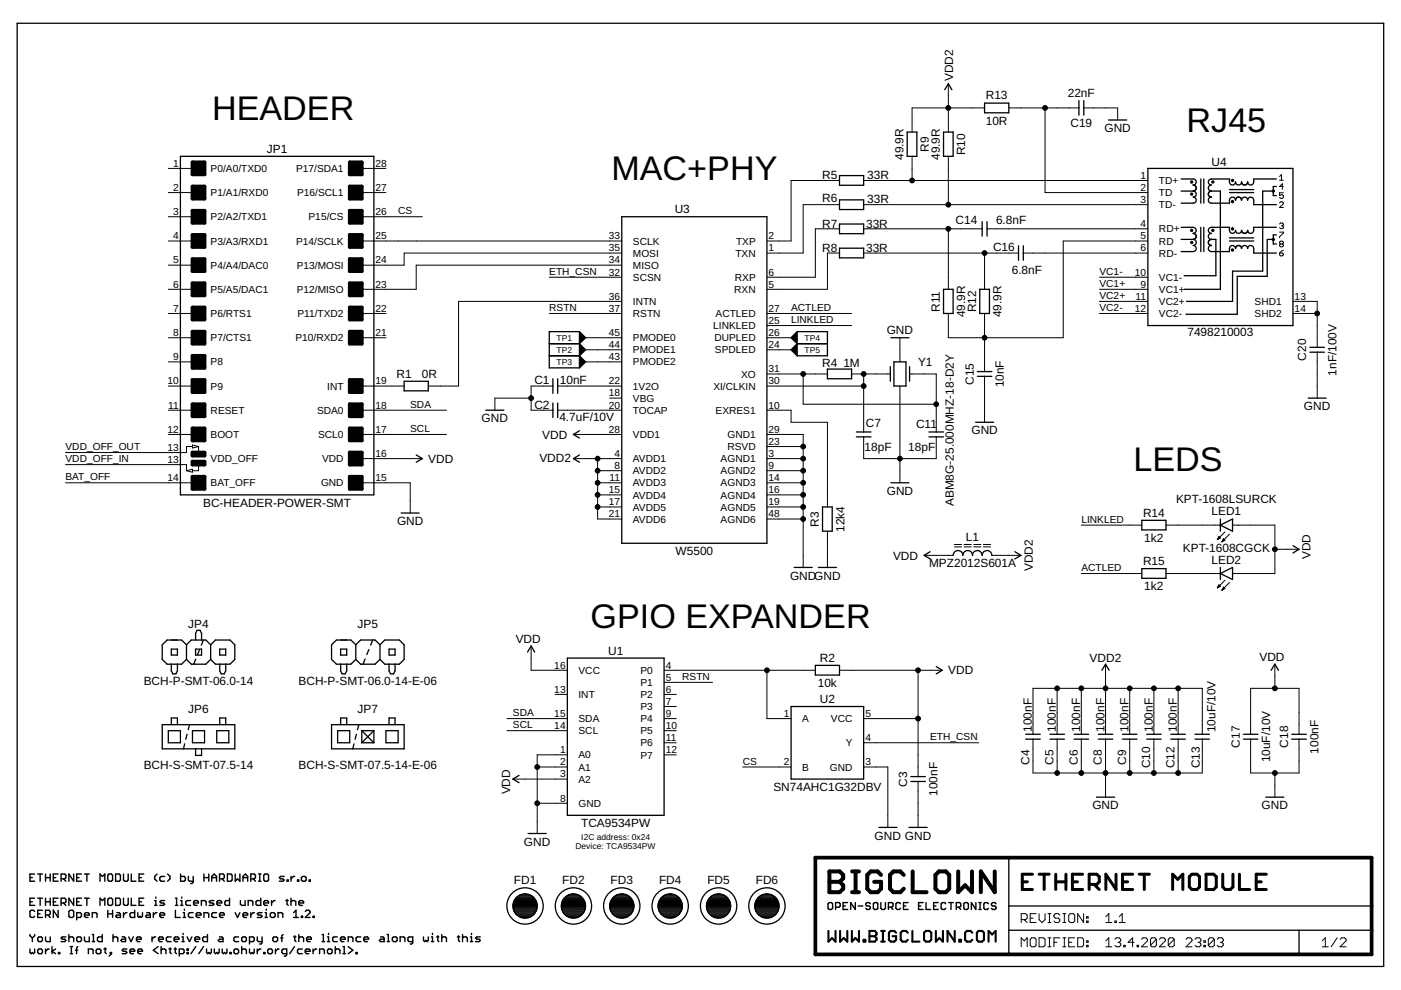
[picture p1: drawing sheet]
<svg xmlns="http://www.w3.org/2000/svg" width="297mm" height="210mm" viewBox="0 0 297 210" stroke-linecap="round" stroke-linejoin="round" font-family="sans-serif">
<defs><g id="words">
<g font-size="7.2">
<text x="45" y="25.4">HEADER</text>
<text x="251.6" y="28">RJ45</text>
<text x="129.6" y="38.3">MAC+PHY</text>
<text x="240.3" y="99.8">LEDS</text>
<text x="125.2" y="133.1">GPIO EXPANDER</text>
</g>
<g font-size="2.5">
<text x="202.1" y="17.3" transform="rotate(-90 202.1 17.3)">VDD2</text>
<text x="209" y="21.1">R13</text>
<text x="226.4" y="20.6">22nF</text>
<text x="209" y="26.5">10R</text>
<text x="227" y="27">C19</text>
<text x="234.2" y="28">GND</text>
<text x="56.6" y="32.4">JP1</text>
<text x="191.6" y="33.9" transform="rotate(-90 191.6 33.9)">49.9R</text>
<text x="197" y="32.2" transform="rotate(-90 197 32.2)">R9</text>
<text x="199.3" y="33.9" transform="rotate(-90 199.3 33.9)">49.9R</text>
<text x="204.7" y="32.9" transform="rotate(-90 204.7 32.9)">R10</text>
<text x="256.9" y="35.2">U4</text>
<text x="174.3" y="38">R5</text>
<text x="183.9" y="38">33R</text>
<text x="143" y="45.2">U3</text>
<text x="174.3" y="42.9">R6</text>
<text x="183.9" y="43.1">33R</text>
<text x="202.6" y="47.5">C14</text>
<text x="211.2" y="47.5">6.8nF</text>
<text x="174.3" y="48.3">R7</text>
<text x="174.3" y="53.4">R8</text>
<text x="183.6" y="48.3">33R</text>
<text x="183.6" y="53.4">33R</text>
<text x="210.5" y="53.1">C16</text>
<text x="214.5" y="58">6.8nF</text>
<text x="188" y="70.8">GND</text>
<text x="199.3" y="66.1" transform="rotate(-90 199.3 66.1)">R11</text>
<text x="204.7" y="67.2" transform="rotate(-90 204.7 67.2)">49.9R</text>
<text x="207" y="66.2" transform="rotate(-90 207 66.2)">R12</text>
<text x="212.3" y="67.2" transform="rotate(-90 212.3 67.2)">49.9R</text>
<text x="251.8" y="71.3">7498210003</text>
<text x="174.3" y="77.8">R4</text>
<text x="178.8" y="77.8">1M</text>
<text x="194.7" y="77.6">Y1</text>
<text x="277" y="76.5" transform="rotate(-90 277 76.5)">C20</text>
<text x="84.1" y="80.1">R1</text>
<text x="89.5" y="80.1">0R</text>
<text x="113.3" y="81.3">C1</text>
<text x="118.7" y="81.3">10nF</text>
<text x="206.4" y="81.6" transform="rotate(-90 206.4 81.6)">C15</text>
<text x="212.9" y="82.1" transform="rotate(-90 212.9 82.1)">10nF</text>
<text x="283.4" y="79.6" transform="rotate(-90 283.4 79.6)">1nF/100V</text>
<text x="102.1" y="89.5">GND</text>
<text x="113.3" y="86.7">C2</text>
<text x="118.6" y="89.3">4.7uF/10V</text>
<text x="276.5" y="87">GND</text>
<text x="115" y="93">VDD</text>
<text x="183.3" y="95.7">18pF</text>
<text x="183.6" y="90.6">C7</text>
<text x="192.6" y="95.7">18pF</text>
<text x="194.2" y="90.8">C11</text>
<text x="206" y="92.1">GND</text>
<text x="90.8" y="98.1">VDD</text>
<text x="114.4" y="98">VDD2</text>
<text x="43.1" y="107.5">BC-HEADER-POWER-SMT</text>
<text x="188" y="104.9">GND</text>
<text x="202.2" y="107.3" transform="rotate(-90 202.2 107.3)">ABM8G-25.000MHZ-18-D2Y</text>
<text x="249.3" y="106.7">KPT-1608LSURCK</text>
<text x="84.2" y="111.3">GND</text>
<text x="173.6" y="111.7" transform="rotate(-90 173.6 111.7)">R3</text>
<text x="179" y="112.8" transform="rotate(-90 179 112.8)">12k4</text>
<text x="242.3" y="109.5">R14</text>
<text x="256.9" y="109.3">LED1</text>
<text x="143.2" y="117.8">W5500</text>
<text x="189.3" y="118.7">VDD</text>
<text x="204.8" y="114.7">L1</text>
<text x="242.3" y="119.8">R15</text>
<text x="242.6" y="114.9">1k2</text>
<text x="250.8" y="117">KPT-1608CGCK</text>
<text x="256.9" y="119.5">LED2</text>
<text x="277.8" y="118.5" transform="rotate(-90 277.8 118.5)">VDD</text>
<text x="167.5" y="122.9">GNDGND</text>
<text x="197" y="120.3">MPZ2012S601A</text>
<text x="219" y="121.1" transform="rotate(-90 219 121.1)">VDD2</text>
<text x="242.6" y="125.2">1k2</text>
<text x="39.9" y="133.1">JP4</text>
<text x="75.8" y="133.1">JP5</text>
<text x="109.3" y="136.3">VDD</text>
<text x="128.9" y="138.8">U1</text>
<text x="173.8" y="140.3">R2</text>
<text x="201.1" y="143">VDD</text>
<text x="231" y="140.3">VDD2</text>
<text x="267" y="140.2">VDD</text>
<text x="30.5" y="145.2">BCH-P-SMT-06.0-14</text>
<text x="63.3" y="145.2">BCH-P-SMT-06.0-14-E-06</text>
<text x="173.4" y="145.7">10k</text>
<text x="173.8" y="149">U2</text>
<text x="39.9" y="151.1">JP6</text>
<text x="75.8" y="151.1">JP7</text>
<text x="218.8" y="155.1" transform="rotate(-90 218.8 155.1)">100nF</text>
<text x="223.9" y="155.1" transform="rotate(-90 223.9 155.1)">100nF</text>
<text x="229" y="155.1" transform="rotate(-90 229 155.1)">100nF</text>
<text x="234.1" y="155.1" transform="rotate(-90 234.1 155.1)">100nF</text>
<text x="239.3" y="155.1" transform="rotate(-90 239.3 155.1)">100nF</text>
<text x="244.4" y="155.1" transform="rotate(-90 244.4 155.1)">100nF</text>
<text x="249.5" y="155.1" transform="rotate(-90 249.5 155.1)">100nF</text>
<text x="257.7" y="155.2" transform="rotate(-90 257.7 155.2)">10uF/10V</text>
<text x="262.9" y="158.5" transform="rotate(-90 262.9 158.5)">C17</text>
<text x="269.3" y="161.6" transform="rotate(-90 269.3 161.6)">10uF/10V</text>
<text x="273.1" y="158.5" transform="rotate(-90 273.1 158.5)">C18</text>
<text x="279.5" y="159.8" transform="rotate(-90 279.5 159.8)">100nF</text>
<text x="30.5" y="163.1">BCH-S-SMT-07.5-14</text>
<text x="63.3" y="163.1">BCH-S-SMT-07.5-14-E-06</text>
<text x="164" y="167.7">SN74AHC1G32DBV</text>
<text x="192.3" y="166.8" transform="rotate(-90 192.3 166.8)">C3</text>
<text x="218.2" y="162.2" transform="rotate(-90 218.2 162.2)">C4</text>
<text x="223.4" y="162.2" transform="rotate(-90 223.4 162.2)">C5</text>
<text x="228.5" y="162.2" transform="rotate(-90 228.5 162.2)">C6</text>
<text x="233.6" y="162.2" transform="rotate(-90 233.6 162.2)">C8</text>
<text x="238.8" y="162.2" transform="rotate(-90 238.8 162.2)">C9</text>
<text x="243.9" y="162.9" transform="rotate(-90 243.9 162.9)">C10</text>
<text x="249" y="162.9" transform="rotate(-90 249 162.9)">C12</text>
<text x="254.4" y="162.9" transform="rotate(-90 254.4 162.9)">C13</text>
<text x="108.1" y="168.4" transform="rotate(-90 108.1 168.4)">VDD</text>
<text x="198.8" y="168.7" transform="rotate(-90 198.8 168.7)">100nF</text>
<text x="231.6" y="171.6">GND</text>
<text x="267.5" y="171.6">GND</text>
<text x="111.1" y="179.3">GND</text>
<text x="123.2" y="175.4">TCA9534PW</text>
<text x="185.4" y="178">GND GND</text>
<text x="109" y="187.5">FD1</text>
<text x="119.2" y="187.5">FD2</text>
<text x="129.5" y="187.5">FD3</text>
<text x="139.7" y="187.5">FD4</text>
<text x="150" y="187.5">FD5</text>
<text x="160.2" y="187.5">FD6</text>
</g>
<g font-size="2.2">
<text x="36.7" y="35.3">1</text>
<text x="79.6" y="35.3">28</text>
<text x="36.7" y="40.5">2</text>
<text x="44.7" y="36.5">P0/A0/TXD0</text>
<text x="44.7" y="41.6">P1/A1/RXD0</text>
<text x="62.8" y="36.5">P17/SDA1</text>
<text x="63" y="41.6">P16/SCL1</text>
<text x="79.6" y="40.5">27</text>
<text x="241.8" y="37.9">1</text>
<text x="241.8" y="40.5">2</text>
<text x="245.7" y="39">TD+</text>
<text x="245.7" y="41.6">TD</text>
<text x="36.7" y="45.6">3</text>
<text x="44.7" y="46.7">P2/A2/TXD1</text>
<text x="65.4" y="46.7">P15/CS</text>
<text x="79.6" y="45.6">26</text>
<text x="84.4" y="45.4">CS</text>
<text x="241.8" y="43">3</text>
<text x="245.7" y="44.2">TD-</text>
<text x="36.7" y="50.7">4</text>
<text x="44.7" y="51.8">P3/A3/RXD1</text>
<text x="62.8" y="51.8">P14/SCLK</text>
<text x="79.6" y="50.7">25</text>
<text x="129.1" y="53.3">35</text>
<text x="129.1" y="50.7">33</text>
<text x="134.2" y="51.9">SCLK</text>
<text x="156.1" y="51.9">TXP</text>
<text x="163" y="50.7">2</text>
<text x="163" y="53.3">1</text>
<text x="241.8" y="48.2">4</text>
<text x="241.8" y="50.7">5</text>
<text x="241.8" y="53.3">6</text>
<text x="245.7" y="49.3">RD+</text>
<text x="245.7" y="51.9">RD</text>
<text x="36.7" y="55.9">5</text>
<text x="44.7" y="57">P4/A4/DAC0</text>
<text x="62.9" y="57">P13/MOSI</text>
<text x="79.6" y="55.9">24</text>
<text x="116.5" y="58.3">ETH_CSN</text>
<text x="129.1" y="55.9">34</text>
<text x="129.1" y="58.4">32</text>
<text x="134.2" y="54.4">MOSI</text>
<text x="134.2" y="57">MISO</text>
<text x="134.2" y="59.5">SCSN</text>
<text x="155.8" y="59.6">RXP</text>
<text x="155.9" y="54.4">TXN</text>
<text x="163" y="58.4">6</text>
<text x="233.1" y="58.3">VC1-</text>
<text x="240.6" y="58.4">10</text>
<text x="245.7" y="54.4">RD-</text>
<text x="245.7" y="59.5">VC1-</text>
<text x="36.7" y="61">6</text>
<text x="44.7" y="62.1">P5/A5/DAC1</text>
<text x="62.9" y="62.1">P12/MISO</text>
<text x="79.6" y="61">23</text>
<text x="116.5" y="66">RSTN</text>
<text x="129.1" y="63.5">36</text>
<text x="134.2" y="64.7">INTN</text>
<text x="155.7" y="62.1">RXN</text>
<text x="163" y="61">5</text>
<text x="167.7" y="66">ACTLED</text>
<text x="233.1" y="60.8">VC1+</text>
<text x="233.1" y="63.4">VC2+</text>
<text x="233.1" y="66">VC2-</text>
<text x="240.8" y="63.5">11</text>
<text x="241.8" y="61">9</text>
<text x="245.7" y="62.1">VC1+</text>
<text x="245.7" y="64.7">VC2+</text>
<text x="266" y="64.7">SHD1</text>
<text x="274.5" y="63.5">13</text>
<text x="36.7" y="66.1">7</text>
<text x="36.7" y="71.2">8</text>
<text x="44.7" y="67.2">P6/RTS1</text>
<text x="63.1" y="67.2">P11/TXD2</text>
<text x="79.6" y="66.1">22</text>
<text x="79.6" y="71.2">21</text>
<text x="129.1" y="66.1">37</text>
<text x="129.1" y="71.2">45</text>
<text x="134.2" y="67.2">RSTN</text>
<text x="151.2" y="69.8">LINKLED</text>
<text x="151.7" y="67.2">ACTLED</text>
<text x="163" y="66.1">27</text>
<text x="163" y="71.2">26</text>
<text x="163" y="68.7">25</text>
<text x="167.7" y="68.5">LINKLED</text>
<text x="240.6" y="66.1">12</text>
<text x="245.7" y="67.2">VC2-</text>
<text x="266" y="67.2">SHD2</text>
<text x="274.5" y="66.1">14</text>
<text x="36.7" y="76.4">9</text>
<text x="44.7" y="72.4">P7/CTS1</text>
<text x="44.7" y="77.5">P8</text>
<text x="62.6" y="72.4">P10/RXD2</text>
<text x="129.1" y="76.4">43</text>
<text x="129.1" y="73.8">44</text>
<text x="134.2" y="77.5">PMODE2</text>
<text x="134.2" y="74.9">PMODE1</text>
<text x="134.2" y="72.4">PMODE0</text>
<text x="151.5" y="72.4">DUPLED</text>
<text x="151.6" y="74.9">SPDLED</text>
<text x="163" y="73.8">24</text>
<text x="35.5" y="81.5">10</text>
<text x="44.7" y="82.6">P9</text>
<text x="69.4" y="82.6">INT</text>
<text x="79.6" y="81.5">19</text>
<text x="129.1" y="81.5">22</text>
<text x="134.2" y="82.6">1V2O</text>
<text x="151.2" y="82.6">XI/CLKIN</text>
<text x="157.1" y="80.1">XO</text>
<text x="163" y="78.9">31</text>
<text x="163" y="81.5">30</text>
<text x="35.6" y="86.6">11</text>
<text x="44.7" y="87.7">RESET</text>
<text x="67.2" y="87.7">SDA0</text>
<text x="79.6" y="86.6">18</text>
<text x="87" y="86.5">SDA</text>
<text x="129.1" y="84.1">18</text>
<text x="129.1" y="86.6">20</text>
<text x="134.2" y="85.2">VBG</text>
<text x="134.2" y="87.7">TOCAP</text>
<text x="151.7" y="87.8">EXRES1</text>
<text x="163" y="86.6">10</text>
<text x="13.9" y="95.4">VDD_OFF_OUT</text>
<text x="35.5" y="91.7">12</text>
<text x="35.5" y="95.6">13</text>
<text x="44.7" y="92.9">BOOT</text>
<text x="67.4" y="92.9">SCL0</text>
<text x="79.6" y="91.7">17</text>
<text x="87" y="91.6">SCL</text>
<text x="129.1" y="91.7">28</text>
<text x="134.2" y="92.9">VDD1</text>
<text x="154.2" y="92.9">GND1</text>
<text x="154.2" y="95.4">RSVD</text>
<text x="163" y="91.7">29</text>
<text x="163" y="94.3">23</text>
<text x="13.9" y="98">VDD_OFF_IN</text>
<text x="13.9" y="101.9">BAT_OFF</text>
<text x="35.5" y="98.2">13</text>
<text x="44.7" y="98">VDD_OFF</text>
<text x="68.3" y="98">VDD</text>
<text x="79.6" y="96.9">16</text>
<text x="130.3" y="96.9">4</text>
<text x="130.3" y="99.4">8</text>
<text x="134.2" y="98">AVDD1</text>
<text x="134.2" y="100.6">AVDD2</text>
<text x="152.8" y="98">AGND1</text>
<text x="152.8" y="100.6">AGND2</text>
<text x="163" y="96.9">3</text>
<text x="163" y="99.4">9</text>
<text x="35.5" y="102">14</text>
<text x="44.7" y="103.1">BAT_OFF</text>
<text x="68.1" y="103.1">GND</text>
<text x="79.6" y="102">15</text>
<text x="129.1" y="104.6">15</text>
<text x="129.1" y="107.1">17</text>
<text x="129.2" y="102">11</text>
<text x="134.2" y="103.1">AVDD3</text>
<text x="134.2" y="105.7">AVDD4</text>
<text x="152.8" y="103.1">AGND3</text>
<text x="152.8" y="105.7">AGND4</text>
<text x="163" y="102">14</text>
<text x="163" y="104.6">16</text>
<text x="163" y="107.1">19</text>
<text x="129.1" y="109.7">21</text>
<text x="134.2" y="108.3">AVDD5</text>
<text x="134.2" y="110.8">AVDD6</text>
<text x="152.8" y="108.3">AGND5</text>
<text x="152.8" y="110.8">AGND6</text>
<text x="163" y="109.7">48</text>
<text x="229.3" y="110.8">LINKLED</text>
<text x="229.3" y="121.1">ACTLED</text>
<text x="117.5" y="141.7">16</text>
<text x="122.7" y="142.9">VCC</text>
<text x="135.8" y="142.9">P0</text>
<text x="141.2" y="141.7">4</text>
<text x="117.5" y="146.9">13</text>
<text x="122.7" y="148">INT</text>
<text x="135.8" y="145.4">P1</text>
<text x="135.8" y="148">P2</text>
<text x="141.2" y="144.3">5</text>
<text x="141.2" y="146.9">6</text>
<text x="141.2" y="149.4">7</text>
<text x="144.7" y="144.2">RSTN</text>
<text x="108.8" y="151.8">SDA</text>
<text x="108.8" y="154.4">SCL</text>
<text x="117.5" y="154.6">14</text>
<text x="117.5" y="152">15</text>
<text x="122.7" y="155.7">SCL</text>
<text x="122.7" y="153.1">SDA</text>
<text x="135.8" y="150.6">P3</text>
<text x="135.8" y="153.1">P4</text>
<text x="135.8" y="155.7">P5</text>
<text x="141.2" y="152">9</text>
<text x="141.2" y="154.6">10</text>
<text x="166.2" y="152">1</text>
<text x="170.1" y="153.1">A</text>
<text x="176.2" y="153.1">VCC</text>
<text x="183.5" y="152">5</text>
<text x="118.7" y="159.7">1</text>
<text x="122.7" y="160.8">A0</text>
<text x="135.8" y="158.3">P6</text>
<text x="135.8" y="160.8">P7</text>
<text x="141.2" y="157.1">11</text>
<text x="141.2" y="159.7">12</text>
<text x="179.4" y="158.3">Y</text>
<text x="183.5" y="157.1">4</text>
<text x="197.2" y="157">ETH_CSN</text>
<text x="118.7" y="162.3">2</text>
<text x="118.7" y="164.8">3</text>
<text x="122.7" y="163.4">A1</text>
<text x="122.7" y="165.9">A2</text>
<text x="157.5" y="162.1">CS</text>
<text x="166.2" y="162.3">2</text>
<text x="170.1" y="163.4">B</text>
<text x="176" y="163.4">GND</text>
<text x="183.5" y="162.3">3</text>
<text x="118.7" y="169.9">8</text>
<text x="122.7" y="171.1">GND</text>
</g>
<g font-size="1.8">
<text x="118" y="72.3">TP1</text>
<text x="118" y="74.8">TP2</text>
<text x="118" y="77.4">TP3</text>
<text x="170.6" y="72.2">TP4</text>
<text x="170.6" y="74.8">TP5</text>
<text x="122" y="179.9">Device: TCA9534PW</text>
<text x="123.3" y="178">I2C address: 0x24</text>
</g>
</g></defs>
<g fill="none" stroke="#000" stroke-width=".21">
<path d="M201.1 17.8v10.2M35.7 35.7h5.1M76.7 35.7h5.1M178 38.3h-10.3v12.8h-5.1M183.1 38.3h60.3M193.4 33.1v5.2M201.1 33.1v10.3M208.7 22.9h-15.3v5.1M213.9 22.9h14.8M221.6 22.9v17.9h21.8M229.8 22.9h7.2v2.5M271.3 37.4l.4-.4v1.2"/>
<path d="M271.3 38.2h.8M272.1 39.5h-.8l.6-.5v1.1M35.7 56.2h5.1M35.7 51.1h5.1M35.7 40.8h5.1M35.7 46h5.1M76.7 51.1h55.1M76.7 40.8h5.1M76.7 46h12.8M116.5 58.8h15.3M131.8 53.7h-46.1v2.5h-9M131.8 56.2h-43.6v5.1h-11.5"/>
<path d="M178 43.4h-7.7v10.3h-7.7M178 53.7h-2.6v7.6h-12.8M178 48.5h-5.1v10.3h-10.3M183.1 53.7h32.8M183.1 43.4h60.3M183.1 48.5h25.1M201.1 48.5v12.8M208.7 53.7v7.6M209.3 48.5h34.1M217 53.7h26.4M233.1 58.8h10.3M243.4 51.1h-18v20.5h-24.3v-5.1"/>
<path d="M271.3 53.7h.6l.2 .3-.2 .3h-.4l-.2-.3zM271.3 49.2h.8v.2l-.8 .8v.2M271.3 43l.2-.2h.4l.2 .2v.2l-.8 .8h.8M271.3 47.5l.2-.2h.4l.2 .2-.2 .4M271.5 51.7l-.2-.2 .2-.4h.4l.2 .2-.2 .4M271.5 51.7l-.2 .2 .2 .4h.4l.2-.2-.2-.4M271.5 51.7h.4M271.7 47.9h.2M271.9 47.9l.2 .2-.2 .4h-.4l-.2-.2M272.1 40.9h-.8v.6l.4-.2 .4 .2v.4l-.2 .2h-.4l-.2-.2M272.1 53.1l-.8 .6M35.7 61.3h5.1"/>
<path d="M35.7 71.6h5.1M35.7 66.5h5.1M35.7 76.7h5.1M76.7 71.6h5.1M76.7 66.5h5.1M116.5 66.5h15.3M124.1 71.6h7.7M124.1 74.2h7.7M124.1 76.7h7.7M131.8 63.9h-34.6v18h-6.4M162.6 71.6h5.1M162.6 79.3h12.8"/>
<path d="M162.6 66.5h18M162.6 69h18M162.6 74.2h5.1M170.3 79.3v6.4h28.2M180.6 79.3h8.2M183.1 79.3v12.3M190.8 71.6v5.1M192.8 79.3h5.7v12.3M208.7 66.5v12.3M208.7 79.8v9.7M233.1 61.3h10.3M233.1 63.9h10.3"/>
<path d="M233.1 66.5h10.3M274.1 63.9h5.2v9.7M274.1 66.5h5.2M279.3 74.7v9.7M13.9 98.5h25.6v1.3M35.7 92.1h5.1M35.7 81.9h5.1M35.7 87h5.1M39.5 99.8l1.3-.3v.6zM40.8 94.7h-1.3v1.2h-25.6M40.8 94.4l1.3 .3-1.3 .3zM42.1 98.5v1.3h-1.3"/>
<path d="M42.1 94.7v1.2M76.7 97.2h12.8M76.7 92.1h18M76.7 81.9h9M76.7 87h18M112.6 84.4h-7.7v2.6M117.2 81.9h-4.6v5.1h4.6M118.2 81.9h13.6M118.2 87h13.6M121.6 97.2h10.2M121.6 92.1h10.2M126.7 99.8h5.1"/>
<path d="M126.7 97.2v12.8h5.1M129.3 84.4h2.5M162.6 97.2h7.7M162.6 92.1h7.7v28.2M162.6 94.7h7.7M162.6 99.8h7.7M162.6 87h5.1v2.5h7.7v18M162.6 81.9h20.5M183.1 92.6v4.6h15.4v-4.6M190.8 81.9v20.5M13.9 102.4h26.9M76.7 102.4h10.3v6.4"/>
<path d="M126.7 102.4h5.1M126.7 104.9h5.1M126.7 107.5h5.1M162.6 102.4h7.7M162.6 104.9h7.7M162.6 107.5h7.7M162.6 110h7.7M175.4 112.6v7.7M195.9 117.8h6.2M202.4 116h1.5M202.4 115.4h1.5M204.4 116h1.5"/>
<path d="M204.4 115.4h1.5M206.4 116h1.6M206.4 115.4h1.6M208.5 116h1.5M208.5 115.4h1.5M210.3 117.8h6.2M229.3 111.3h12.8M247.2 111.3h11.5M258.5 113.8l-.4 .6M258.5 113.8l.2 .2M258.7 114l-.6 .4M259.5 114.3l.1 .2"/>
<path d="M259.5 114.3l-.1-.1-.3 .7M259.5 114.3l-.4 .6M259.6 114.5l-.5 .4M259.7 112.8l-1.6 1.6M260.7 113.3l-1.6 1.6M261.3 111.3h9v10.3h-9M270.3 116.5h5.1M112.6 137v5.1h7.7M229.3 121.6h12.8M247.2 121.6h11.5M258.5 124.1l-.1-.1-.3 .6M258.5 124.1l.2 .1"/>
<path d="M258.5 124.1l-.4 .5M258.7 124.2l-.6 .4M259.4 124.5l.3 .3-.6 .3zM259.5 124.6l-.4 .5M259.6 124.7l-.5 .4M259.7 123l-1.6 1.6M260.7 123.5l-1.6 1.6M107.5 152.4h12.8M107.5 154.9h12.8M117.7 147.2h2.6M140.8 142.1h32.1M140.8 152.4h2.6"/>
<path d="M140.8 154.9h2.6M140.8 144.7h10.3M140.8 157.5h2.6M140.8 147.2h2.6M140.8 149.8h2.6M162.6 142.1v10.3h5.1M178 142.1h21.8M183.1 152.4h11.5M183.1 157.5h24.4M194.6 142.1v22.6M219 155.7v-9.8h35.9v9.8M219 156.7v7.2h35.9v-7.2"/>
<path d="M224.1 145.9v9.8M224.1 156.7v7.2M229.3 145.9v9.8M229.3 156.7v7.2M234.4 140.8v14.9M234.4 156.7v12.3M239.5 145.9v9.8M239.5 156.7v7.2M244.6 145.9v9.8M244.6 156.7v7.2M249.8 145.9v9.8M249.8 156.7v7.2"/>
<path d="M265.2 155.7v-9.8h10.2v9.8M265.2 156.7v7.2h10.2v-7.2M270.3 140.8v5.1M108.8 165.2h11.5M113.9 170.3h6.4M113.9 162.6h6.4M120.3 160h-6.4v16.7M140.8 160h2.6M157.5 162.6h10.2M183.1 162.6h5.1v12.8M194.6 165.7v9.7M270.3 163.9v5.1"/>
<path d="M216.5 195h1l.3-.3v-.7l-.3-.3h-1v1.9M217.1 195l.7 .6M218.4 194.7h.7M218.7 198.8h.7l.3 .4v1.2l-.3 .3h-.7l-.3-.3v-1.2zM219.7 193.7h-1.3v1.9h1.3M220.3 193.7v1.3l.6 .6 .7-.6v-1.3M220.3 198.8h1l.3 .4v1.2l-.3 .3h-1zM222.2 193.7h.6M222.2 195.6h.6M222.2 198.8h.6M222.5 193.7v1.9M222.5 198.8v1.9"/>
<path d="M223.5 199.8h.6M224.7 194l-.3-.3h-.6l-.3 .3v.4l.3 .3h.6l.3 .3v.3l-.3 .3h-.6l-.3-.3M224.7 198.8h-1.2v1.9M225.3 193.7h.7M225.3 195.6h.7M225.3 198.8h.7M225.7 193.7v1.9M225.7 198.8v1.9M226.6 199.8h.6M226.9 193.7h.6l.4 .3v1.3l-.4 .3h-.6l-.3-.3v-1.3zM227.9 198.8h-1.3v1.9h1.3M228.5 198.8h.9l.3 .4v1.2l-.3 .3h-.9z"/>
<path d="M229.7 193.7v1.9l-1.2-1.9v1.9M230.4 195.3h.3v.3h-.3zM230.4 194.4h.3v.3h-.3zM230.4 199.5h.3v.3h-.3zM234.5 195.6h1.2M234.5 199.5l.6-.7v1.9M234.5 194.4l.6-.7v1.9M236.4 195.3h.3v.3h-.3zM236.4 199.2l.3-.4h.6l.3 .4v.3l-.3 .3M237 199.8h.3M237.3 195.6h1.3M237.3 199.8l.3 .3v.3l-.3 .3h-.6l-.3-.3"/>
<path d="M237.3 194.4l.6-.7v1.9M240.5 199.8h-1.3l.9-1v1.9M242 199.2l.3-.4h.7l.3 .4v.3l-1.3 1.2h1.3M245.2 199.2l-.3-.4h-.7l-.3 .4v1.2M245.2 199.2v1.2l-.3 .3h-.7l-.3-.3M245.2 199.2l-1.3 1.2M245.8 199.2l.3-.4h.7l.3 .4v.3l-1.3 1.2h1.3M249 199.2l-.4-.4h-.6l-.3 .4v1.2M249 199.2v1.2l-.4 .3h-.6l-.3-.3M249 199.2l-1.3 1.2M251.5 199.2l.3-.4h.6l.3 .4v.3l-1.2 1.2h1.2M253.4 199.2l.3-.4h.6l.3 .4v.3l-.3 .3"/>
<path d="M254 199.8h.3M254.3 199.8l.3 .3v.3l-.3 .3h-.6l-.3-.3M255.2 199.5h.4v.3h-.4zM257.5 199.2l-.4-.4h-.6l-.3 .4v1.2M257.5 199.2v1.2l-.4 .3h-.6l-.3-.3M257.5 199.2l-1.3 1.2M258.1 199.2l.3-.4h.6l.4 .4v.3l-.4 .3M258.7 199.8h.3M259 199.8l.4 .3v.3l-.4 .3h-.6l-.3-.3M280.4 199.5l.6-.7v1.9M283.5 198.8l-1.3 1.9M284.1 199.2l.3-.4h.7l.3 .4v.3l-1.3 1.2h1.3"/>
<path d="M216.5 200.7v-1.9l.6 .7 .7-.7v1.9M222.2 200.7h.6M225.3 200.7h.7M230.4 200.4h.3v.3h-.3zM234.5 200.7h1.2M238.3 200.4h.3v.3h-.3zM241.1 200.4h.3v.3h-.3zM255.2 200.4h.4v.3h-.4zM280.4 200.7h1.2"/>
</g>
<g fill="#000" stroke="#000" stroke-width=".21">
<path d="M252.5 38.4h.3v.4h-.3z" fill-rule="evenodd"/>
<path d="M257 38.4h.3v.4h-.3z" fill-rule="evenodd"/>
<path d="M261.1 38.1h.4v.3h-.4z" fill-rule="evenodd"/>
<path d="M252.5 41h.3v.3h-.3z" fill-rule="evenodd"/>
<path d="M252.5 48.7h.3v.3h-.3z" fill-rule="evenodd"/>
<path d="M252.5 51.2h.3v.4h-.3z" fill-rule="evenodd"/>
<path d="M257 48.7h.3v.3h-.3z" fill-rule="evenodd"/>
<path d="M261.1 42.6h.4v.3h-.4z" fill-rule="evenodd"/>
<path d="M261.1 52.8h.4v.4h-.4z" fill-rule="evenodd"/>
<path d="M261.1 48.3h.4v.4h-.4z" fill-rule="evenodd"/>
<path d="M269.8 40.3h.4v.4h-.4z" fill-rule="evenodd"/>
<path d="M269.8 50.6h.4v.3h-.4z" fill-rule="evenodd"/>
<circle cx="193.4" cy="38.3" r=".51"/>
<circle cx="201.1" cy="22.9" r=".51"/>
<circle cx="221.6" cy="22.9" r=".51"/>
<circle cx="201.1" cy="48.5" r=".51"/>
<circle cx="201.1" cy="43.4" r=".51"/>
<circle cx="208.7" cy="53.7" r=".51"/>
<circle cx="170.3" cy="79.3" r=".51"/>
<circle cx="183.1" cy="79.3" r=".51"/>
<circle cx="208.7" cy="71.6" r=".51"/>
<circle cx="279.3" cy="66.5" r=".51"/>
<circle cx="112.6" cy="84.4" r=".51"/>
<circle cx="126.7" cy="99.8" r=".51"/>
<circle cx="126.7" cy="97.2" r=".51"/>
<circle cx="170.3" cy="99.8" r=".51"/>
<circle cx="170.3" cy="94.7" r=".51"/>
<circle cx="170.3" cy="97.2" r=".51"/>
<circle cx="183.1" cy="81.9" r=".51"/>
<circle cx="190.8" cy="97.2" r=".51"/>
<circle cx="198.5" cy="85.7" r=".51"/>
<circle cx="126.7" cy="102.4" r=".51"/>
<circle cx="126.7" cy="107.5" r=".51"/>
<circle cx="126.7" cy="104.9" r=".51"/>
<circle cx="170.3" cy="104.9" r=".51"/>
<circle cx="170.3" cy="102.4" r=".51"/>
<circle cx="170.3" cy="107.5" r=".51"/>
<circle cx="170.3" cy="110" r=".51"/>
<circle cx="270.3" cy="116.5" r=".51"/>
<circle cx="162.6" cy="142.1" r=".51"/>
<circle cx="194.6" cy="152.4" r=".51"/>
<circle cx="194.6" cy="142.1" r=".51"/>
<circle cx="224.1" cy="145.9" r=".51"/>
<circle cx="229.3" cy="145.9" r=".51"/>
<circle cx="234.4" cy="145.9" r=".51"/>
<circle cx="239.5" cy="145.9" r=".51"/>
<circle cx="244.6" cy="145.9" r=".51"/>
<circle cx="249.8" cy="145.9" r=".51"/>
<circle cx="270.3" cy="145.9" r=".51"/>
<circle cx="113.9" cy="170.3" r=".51"/>
<circle cx="113.9" cy="162.6" r=".51"/>
<circle cx="224.1" cy="163.9" r=".51"/>
<circle cx="229.3" cy="163.9" r=".51"/>
<circle cx="234.4" cy="163.9" r=".51"/>
<circle cx="239.5" cy="163.9" r=".51"/>
<circle cx="244.6" cy="163.9" r=".51"/>
<circle cx="249.8" cy="163.9" r=".51"/>
<circle cx="270.3" cy="163.9" r=".51"/>
</g>
<g fill="none" stroke="#000" stroke-width=".78">
<path d="M40.8 39.5h2.6v2.6h-2.6zM40.8 34.4h2.6v2.6h-2.6zM74.1 39.5h2.6v2.6h-2.6zM74.1 34.4h2.6v2.6h-2.6zM40.8 44.7h2.6v2.5h-2.6zM40.8 49.8h2.6v2.6h-2.6zM40.8 54.9h2.6v2.6h-2.6zM74.1 44.7h2.6v2.5h-2.6zM74.1 49.8h2.6v2.6h-2.6zM74.1 54.9h2.6v2.6h-2.6zM40.8 60h2.6v2.6h-2.6zM40.8 65.2h2.6v2.6h-2.6z"/>
<path d="M40.8 70.3h2.6v2.6h-2.6zM40.8 75.4h2.6v2.6h-2.6zM74.1 60h2.6v2.6h-2.6zM74.1 65.2h2.6v2.6h-2.6zM74.1 70.3h2.6v2.6h-2.6zM40.8 95.9h2.6v.7h-2.6zM40.8 97.9h2.6v.6h-2.6zM40.8 80.6h2.6v2.5h-2.6zM40.8 85.7h2.6v2.6h-2.6zM40.8 90.8h2.6v2.6h-2.6zM74.1 95.9h2.6v2.6h-2.6zM74.1 80.6h2.6v2.5h-2.6z"/>
<path d="M74.1 85.7h2.6v2.6h-2.6zM74.1 90.8h2.6v2.6h-2.6zM40.8 101.1h2.6v2.6h-2.6zM74.1 101.1h2.6v2.6h-2.6zM172.9 181.8h117.9v20.6h-117.9z"/>
</g>
<g fill="none" stroke="#000" stroke-width=".28">
<path d="M3.6 4.9h289.8v200h-289.8zM200.3 19l.8-1.2 .7 1.2M38.2 33.1h41.1v71.8h-41.1zM178 37.2h5.1v2.1h-5.1zM192.3 28h2.1v5.1h-2.1zM200 28h2.1v5.1h-2.1zM208.7 21.9h5.2v2h-5.2zM228.7 21.3v3.1M229.8 21.3v3.1M235 25.4h3.9M243.4 35.7h30.7v33.3h-30.7zM250.4 38h2.6a.63 .63 0 0 1 .6 .6 .63 .63 0 0 1-.6 .6 .65 .65 0 0 1 .6 .7 .65 .65 0 0 1-.6 .6"/>
<path d="M254.6 38v5.1M255.2 38v5.1M270.6 38h-4.8a1.14 1.14 0 0 1-.3 1.1h-.7l-.3-.5a.65 .65 0 0 1-.6 .6 .65 .65 0 0 1-.7-.6 .63 .63 0 0 1-.6 .6 .63 .63 0 0 1-.6-.6 .65 .65 0 0 1-.7 .6 .65 .65 0 0 1-.6-.6v-.6h-3.9a.64 .64 0 0 0-.6 .6 .64 .64 0 0 0 .6 .6 .65 .65 0 0 0-.6 .7 .65 .65 0 0 0 .6 .6M270.6 39.5h-.6v2h.6M131.8 46h30.8v69.2h-30.8zM178 42.4h5.1v2h-5.1zM178 47.5h5.1v2.1h-5.1zM178 52.6h5.1v2.1h-5.1zM208.2 47v3.1M209.3 47v3.1M215.9 52.1v3.1M217 52.1v3.1"/>
<path d="M250.4 48.2h2.6a.65 .65 0 0 1 .6 .6 .65 .65 0 0 1-.6 .7 .63 .63 0 0 1 .6 .6 .63 .63 0 0 1-.6 .7M250.4 40.5h2.6M250.4 50.8h2.6M253 40.5a.63 .63 0 0 1 .6 .6 .63 .63 0 0 1-.6 .7 .65 .65 0 0 1 .6 .6 .65 .65 0 0 1-.6 .7h-2.6M253 50.8a.65 .65 0 0 1 .6 .6 .65 .65 0 0 1-.6 .6 .65 .65 0 0 1 .6 .7 .65 .65 0 0 1-.6 .6h-2.6M254.6 48.2v5.1M255.2 48.2v5.1M256.8 40.5a.64 .64 0 0 0-.6 .6 .64 .64 0 0 0 .6 .7 .65 .65 0 0 0-.6 .6 .65 .65 0 0 0 .6 .7h3.9v-.7a.65 .65 0 0 1 .6-.6 .65 .65 0 0 1 .7 .6 .64 .64 0 0 1 .6-.6 .64 .64 0 0 1 .6 .6 .65 .65 0 0 1 .7-.6 .65 .65 0 0 1 .6 .6 .65 .65 0 0 1 .7-.6 .65 .65 0 0 1 .6 .6v1h4.8M256.8 50.8a.65 .65 0 0 0-.6 .6 .65 .65 0 0 0 .6 .6 .65 .65 0 0 0-.6 .7 .65 .65 0 0 0 .6 .6h3.9v-.6a.65 .65 0 0 1 .6-.7 .65 .65 0 0 1 .7 .7 .63 .63 0 0 1 .6-.7 .63 .63 0 0 1 .6 .7 .65 .65 0 0 1 .7-.7 .65 .65 0 0 1 .6 .7 .65 .65 0 0 1 .7-.7 .65 .65 0 0 1 .6 .7v1h4.8M256.8 40.5h1.9v20.8h-7.6M256.8 50.8h1v7.7h-6.7M260.7 40.8h5.1"/>
<path d="M260.7 40.2h5.1M260.7 51.1h5.1M260.7 50.4h5.1M270 40.5h-2.3v17h-6.4v6.4h-9.7M270 50.8h-1.3v7.8h-6.4v8h-10.9M270.6 48.2h-4.8v.7a.65 .65 0 0 1-.6 .6 .65 .65 0 0 1-.7-.6 .65 .65 0 0 1-.6 .6 .65 .65 0 0 1-.7-.6 .63 .63 0 0 1-.6 .6 .63 .63 0 0 1-.6-.6 .65 .65 0 0 1-.7 .6 .65 .65 0 0 1-.6-.6v-.7h-3.9a.65 .65 0 0 0-.6 .6 .65 .65 0 0 0 .6 .7 .64 .64 0 0 0-.6 .6 .64 .64 0 0 0 .6 .7M270.6 49.8h-.6v1.9h.6M116.5 72.9h6.4M116.5 75.4h6.4M122.9 70.3l1.2 1.3-1.2 1.3M122.9 70.3h-6.4v7.7h6.4M122.9 70.3v7.7"/>
<path d="M122.9 72.9l1.2 1.3-1.2 1.2M122.9 75.4l1.2 1.3-1.2 1.3M123 70.6v2M123 73.1v2.1M123 75.7v2M123.1 70.7v1.8M123.1 73.3v1.8M123.1 75.8v1.8M123.3 70.8v1.6M123.3 73.4v1.5M123.3 75.9v1.6M123.4 71v1.2"/>
<path d="M123.4 73.5v1.3M123.4 76.1v1.3M123.5 71.1v1M123.5 73.6v1.1M123.5 76.2v1M123.6 71.2v.8M123.6 73.8v.7M123.6 76.3v.8M123.8 71.3v.6M123.8 73.9v.5M123.8 76.5v.5M123.9 71.5v.2"/>
<path d="M123.9 74v.3M123.9 76.6v.3M168 71.5v.2M168 74v.3M168.1 71.3v.6M168.1 73.9v.5M168.3 71.2v.8M168.3 73.8v.7M168.4 71.1v1M168.4 73.6v1.1M168.5 71v1.2M168.5 73.5v1.3"/>
<path d="M168.6 70.8v1.6M168.6 73.4v1.5M168.8 70.7v1.8M168.8 73.3v1.8M168.9 70.6v2M168.9 73.1v2.1M169 70.3h6.4v5.1h-6.4M169 72.9h6.4M169 70.3l-1.3 1.3 1.3 1.3M169 70.3v5.1M169 72.9l-1.3 1.3 1.3 1.2M175.4 78.3h5.2v2h-5.2z"/>
<path d="M188.8 77.7v3.1M188.9 71.6h3.8M189.5 76.7h2.6v5.2h-2.6zM192.8 77.7v3.1M200 61.3h2.1v5.2h-2.1zM207.2 79.8h3.1M207.2 78.8h3.1M207.7 61.3h2.1v5.2h-2.1zM277.7 73.6h3.1M277.7 74.7h3.1M85.7 80.8h5.1v2.1h-5.1zM88.2 96.5l1.3 .7-1.3 .8"/>
<path d="M103 87h3.8M117.2 80.3v3.1M117.2 85.4v3.1M118.2 80.3v3.1M118.2 85.4v3.1M122.9 91.3l-1.3 .8 1.3 .8M122.9 96.5l-1.3 .7 1.3 .8M181.6 92.6h3.1M181.6 91.6h3.1M197 92.6h3M197 91.6h3M206.8 89.5h3.9"/>
<path d="M277.3 84.4h3.9M85 108.8h3.9M174.4 107.5h2v5.1h-2zM188.9 102.4h3.8M197.2 117l-1.3 .8 1.3 .7M202.1 117.8a1.03 1.03 0 0 1 1-1.1 1.03 1.03 0 0 1 1 1.1 1.03 1.03 0 0 1 1.1-1.1 1.03 1.03 0 0 1 1 1.1 1.03 1.03 0 0 1 1-1.1 1.03 1.03 0 0 1 1 1.1 1.03 1.03 0 0 1 1.1-1.1 1.03 1.03 0 0 1 1 1.1M215.2 117l1.3 .8-1.3 .7M242.1 110.3h5.1v2.1h-5.1zM258.7 110v2.6M258.7 111.3l2.6-1.3v2.6zM274.1 115.7l1.3 .8-1.3 .7M36.3 137.6h1.3v1.3h-1.3z"/>
<path d="M39.5 136.7l-1-1h-3.1l-1 1v3.1l1 1h3.1l1-1M39.5 136.7l1.1-1h3l1.1 1M39.5 139.8l1.1 1h3l1.1-1M39.5 136.7v3.1M41.5 135.7v-1.4l.3-.7h.6l.3 .7v1.4M41.5 137.6h1.2v1.3h-1.2zM41.5 139.7l-.4 1.1M42.3 137.7l-.4 1.1M43.1 135.7l-.4 1.1M44.7 136.7l1-1h3.1l1 1v3.1l-1 1h-3.1l-1-1M44.7 136.7v3.1M46.6 137.6h1.3v1.3h-1.3z"/>
<path d="M72.2 137.6h1.3v1.3h-1.3zM75.4 136.7l-1-1h-3.1l-1 1v3.1l1 1h3.1l1-1M75.4 136.7l1.1-1h3l1.1 1M75.4 139.8l1.1 1h3l1.1-1M75.4 136.7v3.1M77.4 139.7l-.4 1.1M78.2 137.7l-.4 1.1M79 135.7l-.4 1.1M80.6 136.7l1-1h3.1l1 1v3.1l-1 1h-3.1l-1-1M80.6 136.7v3.1M82.5 137.6h1.3v1.3h-1.3zM111.8 138.3l.8-1.3 .8 1.3"/>
<path d="M120.3 139.5h20.5v33.4h-20.5zM168.4 120.3h3.8M173.5 120.3h3.9M242.1 120.6h5.1v2h-5.1zM258.7 120.3v2.6M258.7 121.6l2.6-1.3v2.6zM34.4 153.6h15.4v5.2h-15.4zM35.7 154.9h2.5v2.6h-2.5zM36.3 140.8v1.4l.3 .7h.7l.3-.7v-1.4M36.3 153.6v-1.4h1.3v1.4M39.2 157.7l-.3 1.1M39.7 155.7l-.3 1"/>
<path d="M40.2 153.6l-.3 1.1M40.8 154.9h2.6v2.6h-2.6zM41.5 158.8v1.4h1.2v-1.4M46 154.9h2.5v2.6h-2.5zM46.6 153.6v-1.4h1.3v1.4M46.6 140.8v1.4l.3 .7h.6l.4-.7v-1.4M70.3 153.6h15.4v5.2h-15.4zM71.6 154.9h2.5v2.6h-2.5zM72.2 153.6v-1.4h1.3v1.4M72.2 140.8v1.4l.3 .7h.7l.3-.7v-1.4M75.1 157.7l-.3 1.1M75.6 155.7l-.3 1"/>
<path d="M76.1 153.6l-.3 1.1M76.7 154.9h2.6M76.7 157.5h2.6M76.7 154.9v2.6M76.7 154.9l2.6 2.6M79.3 154.9v2.6M79.3 154.9l-2.6 2.6M81.8 154.9h2.6v2.6h-2.6zM82.5 153.6v-1.4h1.3v1.4M82.5 140.8v1.4l.3 .7h.6l.4-.7v-1.4M167.7 149.8h15.4v15.4h-15.4zM172.9 141.1h5.1v2h-5.1z"/>
<path d="M198.5 141.3l1.3 .8-1.3 .8M217.5 156.7h3.1M217.5 155.7h3.1M222.6 156.7h3.1M222.6 155.7h3.1M227.7 156.7h3.1M227.7 155.7h3.1M232.9 156.7h3M232.9 155.7h3M233.6 142.1l.8-1.3 .8 1.3M238 156.7h3.1M238 155.7h3.1"/>
<path d="M243.1 156.7h3.1M243.1 155.7h3.1M248.2 156.7h3.1M248.2 155.7h3.1M253.4 156.7h3M253.4 155.7h3M263.6 156.7h3.1M263.6 155.7h3.1M269.5 142.1l.8-1.3 .8 1.3M273.9 156.7h3.1M273.9 155.7h3.1M110 164.4l-1.2 .8 1.2 .7"/>
<path d="M112 176.7h3.8M186.3 175.4h3.9M192.7 175.4h3.9M193.1 165.7h3.1M193.1 164.7h3.1M232.5 169h3.8M268.4 169h3.8M108.8 192.2h5.1M108.8 192h5.1M108.8 191.8h5.1M108.8 192.5l.2 .7M108.8 192.5h5.1"/>
<path d="M108.8 191.6h5M108.8 192.7h5M108.9 191.4l-.1 1.1M108.9 191.3h4.9M108.9 192.9h4.8M109 191.1h4.7M109 193.2l.6 .8M109 193.1h4.7M109.1 190.9h4.5M109.1 193.4h4.4M109.2 190.7h4.3M109.2 193.6h4.2"/>
<path d="M109.4 190.5h3.9M109.4 193.8h3.8M109.6 190.2h3.5M109.6 194a2.58 2.58 0 0 0 3.1 .2M109.6 194h3.4M109.9 190h2.9M110 194.3h2.7M110.2 189.8h2.2M110.3 189.8l1-.3 1.1 .3M110.3 189.8l-.9 .6-.5 1M110.4 194.5h1.8M111.1 189.5h.4"/>
<path d="M112.4 189.8a2.6 2.6 0 0 1 1.5 2.7M113 194l-.3 .2M113.7 193.2l-.7 .8M113.9 192.5l-.2 .7M119 192.2h5.1M119 192h5.1M119 192.5h5.1M119 191.8h5.1M119 192.5l.4 1 .5 .5M119.1 192.7h5M119.1 191.6h5M119.1 191.3h4.9"/>
<path d="M119.1 191.4l-.1 1.1M119.1 192.9h4.9M119.2 191.1h4.8M119.2 193.1h4.7M119.3 190.9h4.5M119.4 193.4h4.4M119.4 190.7h4.3M119.5 193.6h4.2M119.6 190.5h3.9M119.7 193.8h3.8M119.8 190.2h3.5M119.9 194h3.4"/>
<path d="M119.9 194a2.52 2.52 0 0 0 3.4 0M120.1 190h2.9M120.2 194.3h2.7M120.5 189.8h2.2M120.7 194.5h1.8M121.4 189.5h.4M122.6 189.8l.9 .6 .5 1M122.6 189.8a2.56 2.56 0 0 0-3.5 1.6M123.9 193.2l-.6 .8M124 191.4l.1 1.1M124.1 192.5l-.2 .7M129.3 192.2h5.1"/>
<path d="M129.3 192h5.1M129.3 191.8h5.1M129.3 192.5h5.1M129.3 192.5l.2 .7M129.3 191.6h5M129.3 192.7h5M129.4 191.4l-.1 1.1M129.4 191.3h4.9M129.4 192.9h4.9M129.5 191.1h4.7M129.5 193.1h4.7M129.5 193.2l.7 .8"/>
<path d="M129.6 190.9h4.5M129.6 193.4h4.4M129.7 190.7h4.3M129.8 193.6h4.1M129.9 190.5h3.9M129.9 193.8h3.8M130.1 190.2h3.5M130.2 194a2.58 2.58 0 0 0 3 .2M130.2 194h3.3M130.4 190h2.9M130.5 194.3h2.7M130.7 189.8h2.2"/>
<path d="M130.8 189.8l1-.3 1.1 .3M130.8 189.8l-.9 .6-.5 1M130.9 194.5h1.8M131.6 189.5h.4M132.9 189.8a2.6 2.6 0 0 1 1.5 2.7M133.5 194l-.3 .2M134.2 193.2l-.7 .8M134.4 192.5l-.2 .7M139.5 192.2h5.2M139.5 192h5.2M139.6 192.5h5M139.6 191.8h5"/>
<path d="M139.6 192.5l.3 1 .5 .5M139.6 192.7h5M139.6 191.6h5M139.6 191.3h4.9M139.6 191.4v1.1M139.7 192.9h4.8M139.7 191.1h4.8M139.7 193.1h4.7M139.8 190.9h4.6M139.9 193.4h4.4M140 190.7h4.2M140 193.6h4.2"/>
<path d="M140.1 190.5h4M140.2 193.8h3.8M140.4 190.2h3.4M140.4 194h3.4M140.4 194a2.52 2.52 0 0 0 3.4 0M140.6 190h3M140.7 194.3h2.7M141 189.8h2.2M141.2 194.5h1.8M141.9 189.5h.4M143.2 189.8l.8 .6 .5 1M143.2 189.8a2.56 2.56 0 0 0-3.6 1.6"/>
<path d="M144.4 193.2l-.6 .8M144.5 191.4l.1 1.1M144.6 192.5l-.2 .7M149.8 192.2h5.1M149.8 192h5.1M149.8 191.8h5.1M149.8 192.5h5.1M149.8 192.5l.2 .7M149.8 191.6h5.1M149.9 192.7h4.9M149.9 191.4l-.1 1.1M149.9 191.3h4.9"/>
<path d="M149.9 192.9h4.9M150 191.1h4.7M150 193.1h4.7M150 193.2l1 1M150.1 190.9h4.5M150.1 193.4h4.5M150.2 190.7h4.3M150.3 193.6h4.1M150.4 190.5h3.9M150.5 193.8h3.7M150.6 190.2h3.5M150.7 194h3.3"/>
<path d="M150.9 190h2.9M151 194.2a2.48 2.48 0 0 0 2.7 0M151 194.3h2.7M151.3 189.8h2.1M151.3 189.8a2.57 2.57 0 0 1 3.6 2.7M151.3 189.8l-.9 .6-.5 1M151.4 194.5h1.8M152.1 189.5h.4M154 194l-.3 .2M154.7 193.2l-.7 .8M154.9 192.5l-.2 .7M160 192.2h5.2"/>
<path d="M160 192h5.2M160.1 192.5h5M160.1 191.8h5M160.1 192.5l.2 .7M160.1 191.6h5M160.1 192.7h5M160.1 191.3h5M160.1 191.4v1.1M160.2 192.9h4.8M160.2 191.1h4.8M160.3 193.1h4.7M160.3 193.2l.6 .8"/>
<path d="M160.3 190.9h4.6M160.4 193.4h4.4M160.5 190.7h4.2M160.5 193.6h4.2M160.6 190.5h4M160.7 193.8h3.8M160.9 190.2h3.4M160.9 194h3.4M160.9 194l.3 .2M161.1 190h3M161.2 194.2a2.48 2.48 0 0 0 2.8 0M161.2 194.3h2.8"/>
<path d="M161.5 189.8h2.2M161.7 194.5h1.8M162.4 189.5h.4M163.7 189.8l.8 .6 .6 1M163.7 189.8a2.56 2.56 0 0 0-3.6 1.6M164.3 194l-.3 .2M164.9 193.2l-.6 .8M165.1 191.4v1.1M165.1 192.5l-.2 .7M213.9 181.8v20.6M213.9 192.1h76.9M213.9 197.2h76.9"/>
<path d="M275.4 197.2v5.2"/>
<circle cx="111.3" cy="192.1" r="3.9"/>
<circle cx="121.6" cy="192.1" r="3.9"/>
<circle cx="131.8" cy="192.1" r="3.9"/>
<circle cx="142.1" cy="192.1" r="3.9"/>
<circle cx="152.4" cy="192.1" r="3.9"/>
<circle cx="162.6" cy="192.1" r="3.9"/>
</g>
<path d="M175.9 184.8h2.1l.8 .7v.7l-.8 .8 .8 .7v.7l-.8 .8h-2.1zM175.9 187h2.1M180.7 184.8h1.4M180.7 189.2h1.4M181.4 184.8v4.4M186.8 185.5l-.7-.7h-1.5l-.7 .7v2.9l.7 .8h1.5l.7-.8v-1.4h-1.5M191.6 185.5l-.7-.7h-1.5l-.7 .7v2.9l.7 .8h1.5l.7-.8M193.5 184.8v4.4h2.9M198.3 185.5l.8-.7h1.4l.8 .7v2.9l-.8 .8h-1.4l-.8-.8zM203.2 184.8v4.4l1.4-1.5 1.5 1.5v-4.4M210.9 184.8v4.4l-2.9-4.4v4.4" fill="none" stroke="#000" stroke-width=".85"/>
<g fill="none" stroke="#000" stroke-width=".3">
<path d="M6.3 198.1v.3l.6 .5M6.3 186.1h.6M6.3 191.2h.6M6.9 198.9v.7M7.3 185.3h-1v1.5h1M7.3 190.4h-1v1.6h1M7.3 193.3l-.2-.3h-.5l-.3 .3v1l.3 .2h.5l.2-.2M7.3 198.1v.3l-.4 .5M8 185.3h1M8 190.4h1M8 198.9l.3-.3h.5l.2 .3v.5l-.2 .2h-.5l-.3-.2zM8 193.8h.5"/>
<path d="M8.5 185.3v1.5M8.5 190.4v1.6M9 193h-1v1.5h1M9.7 186.1h.9M9.7 185.3v1.5M9.7 190.4v1.6M9.7 194h.7l.2-.2v-.5l-.2-.3h-.7v1.5M9.7 198.6v.8l.2 .2h.7v-1M9.7 191.2h.9M10.2 194l.4 .5M10.6 185.3v1.5M10.6 190.4v1.6"/>
<path d="M11.3 186.1h.5M11.3 191.2h.5M12.3 185.3h-1v1.5h1M12.3 190.4h-1v1.6h1M12.3 193v1.5l-1-1.5v1.5M13 186.3h.7l.3-.2v-.5l-.3-.3h-.7v1.5M13 191.5h.7l.3-.3v-.5l-.3-.3h-.7v1.6M13.5 186.3l.5 .5M13.5 191.5l.5 .5M14 198.6h-.8l-.2 .3 .2 .2h.5l.3 .3-.3 .2h-.7M14.6 198.1v1.5M14.6 198.9l.3-.3h.5l.2 .3v.7"/>
<path d="M14.9 193h.5l.2 .3v1l-.2 .2h-.5l-.3-.2v-1zM15.6 185.3v1.5l-1-1.5v1.5M15.6 190.4v1.6l-1-1.6v1.6M16.3 186.1h.5M16.3 194.5h.7l.3-.2v-.5l-.3-.3h-.7v1.5M16.3 198.9l.2-.3h.5l.3 .3v.5l-.3 .2h-.5l-.2-.2zM16.3 191.2h.5M17.3 185.3h-1v1.5h1M17.3 190.4h-1v1.6h1M17.9 185.3h1M17.9 190.4h1M17.9 194h1v-.2l-.2-.3h-.5l-.3 .3v.5l.3 .2h.5"/>
<path d="M17.9 198.6v.8l.3 .2h.7v-1M18.4 185.3v1.5M18.4 190.4v1.6M19.6 194.5v-1h.7l.3 .3v.7M19.6 199.6h.5M19.6 198.1h.2v1.5M21.2 186.8v-1.5l.5 .5 .5-.5v1.5M21.2 192v-1.6l.5 .5 .5-.5v1.6M21.7 198.1v1.5h-.8l-.2-.2v-.5l.2-.3h.8M22.9 193v1.5M22.9 193.8h1M23.1 185.3h.5l.3 .3v1l-.3 .2h-.5l-.2-.2v-1z"/>
<path d="M23.1 190.4h.5l.3 .3v1l-.3 .3h-.5l-.2-.3v-1zM23.9 193v1.5M24 198.9l.2-.3h.5l.3 .3v.7M24 198.1v1.5M24.5 185.3h.8l.2 .3v1l-.2 .2h-.8zM24.5 190.4h.8l.2 .3v1l-.2 .3h-.8zM24.8 193.5h.5l.2 .3v.7h-.7l-.3-.2 .3-.3h.7M25.9 198.6h.5l.2 .3v.7h-.7l-.3-.2 .3-.3h.7M26.2 185.3v1.3l.2 .2h.5l.3-.2v-1.3M26.2 190.4v1.3l.2 .3h.5l.3-.3v-1.3M26.2 193.5v1M26.9 193.5h-.2l-.5 .5"/>
<path d="M27.3 198.6l.5 1 .5-1M27.8 185.3v1.5h1M27.8 190.4v1.6h1M28.6 193v1.5h-.8l-.2-.2v-.5l.2-.3h.8M28.9 199.1h1v-.2l-.2-.3h-.5l-.3 .3v.5l.3 .2h.5M29.2 193.5v.8l.3 .2 .2-.2 .3 .2 .2-.2v-.8M29.5 186.1h.5M29.5 191.2h.5M30.5 185.3h-1v1.5h1M30.5 190.4h-1v1.6h1M31.1 193.5h.5l.3 .3v.7h-.8l-.2-.2 .2-.3h.8M32.2 198.6v1"/>
<path d="M32.5 193.5v1M32.8 192h.5M32.8 190.9h.2v1.1M33 198.6h-.3l-.5 .5M33 190.2v.2M33.3 193.5h-.3l-.5 .5M33.3 185.3l-.5 .5v.5l.5 .5M33.6 199.1h1v-.2l-.2-.3h-.5l-.3 .3v.5l.3 .2h.5M33.9 194h1v-.2l-.3-.3h-.5l-.2 .3v.5l.2 .2h.5M34.9 185.8h-.8l-.2 .3v.5l.2 .2h.8M34.9 190.9h-.8l-.2 .3 .2 .3h.5l.3 .2-.3 .3h-.7M35.5 185.3l.5 .5v.5l-.5 .5"/>
<path d="M36.3 198.6h-.8l-.2 .3v.5l.2 .2h.8M36.9 199.1h1v-.2l-.2-.3h-.5l-.3 .3v.5l.3 .2h.5M37.2 190.4h.2v1.6M37.2 192h.5M37.2 193v1.5h1M38.3 185.3v1.5h.8l.2-.2v-.5l-.2-.3h-.8M38.3 192h.5M38.3 190.9h.2v1.1M38.5 190.2v.2M38.6 199.6h.5M38.6 198.6h.2v1M38.8 197.9v.2"/>
<path d="M38.8 194.5h.5M38.8 193.5h.3v1M39.1 192.8v.2M39.7 198.6l.5 1 .5-1M39.9 185.8v.8l.3 .2h.8M40.4 190.9h-.8l-.2 .3v.5l.2 .3h.8M41 193.5h-.8l-.3 .3v.5l.3 .2h.8M41 185.8v1.3l-.3 .2h-.3M41 191.5h1.1v-.3l-.3-.3h-.5l-.3 .3v.5l.3 .3h.5M41.3 199.1h1v-.2l-.2-.3h-.5l-.3 .3v.5l.3 .2h.5M41.6 194h1v-.2l-.2-.3h-.6l-.2 .3v.5l.2 .2h.6M42.7 192v-1.1h.8l.2 .3v.8"/>
<path d="M43.2 186.1h1.1M43.2 185.3v1.5M43.2 194.5v-1h.8l.3 .3v.7M44 198.1v1.5h-.8l-.2-.2v-.5l.2-.3h.8M44.3 185.3v1.5M44.9 186.1h1M44.9 186.8v-1l.5-.5 .5 .5v1M45.4 190.9h-.8l-.3 .3 .3 .3h.5l.3 .2-.3 .3h-.8M45.9 193.5h-.8l-.2 .3v.5l.2 .2h.8M46 191.5h1v-.3l-.2-.3h-.6l-.2 .3v.5l.2 .3h.6M46.5 198.6h.5l.3 .3v.7h-.8l-.2-.2 .2-.3h.8M46.5 186.3h.8l.3-.2v-.5l-.3-.3h-.8v1.5"/>
<path d="M46.5 194h1.1v-.2l-.3-.3h-.5l-.3 .3v.5l.3 .2h.5M47.1 186.3l.5 .5M48.2 185.3h.8l.2 .3v1l-.2 .2h-.8zM48.7 190.4v1.6h-.8l-.2-.3v-.5l.2-.3h.8M49.9 185.3v1.5l.5-.5 .5 .5v-1.5M49.9 193.5l.5 1 .5-1M50.6 198.6h-.8l-.2 .3v.5l.2 .2h.8M51 190.9v.8l.2 .3h.8v-1.1M51.2 198.9l.3-.3h.5l.2 .3v.5l-.2 .2h-.5l-.3-.2zM51.5 186.1h1M51.5 186.8v-1l.5-.5 .5 .5v1M51.5 194h1v-.2l-.2-.3h-.5l-.3 .3v.5l.3 .2h.5"/>
<path d="M52.6 192v-1.1h.8l.2 .3v.8M52.9 199.6h.8l.2-.2v-.5l-.2-.3h-.8v1.6M53.2 186.3h.7l.3-.2v-.5l-.3-.3h-.7v1.5M53.2 193.5v1M53.7 186.3l.5 .5M53.9 193.5h-.2l-.5 .5M54.5 198.6v.8l.3 .2h.8M54.8 185.3h.5M54.8 186.8h.5M55.1 185.3v1.5M55.3 190.4v1.6h-.8l-.2-.3v-.5l.2-.3h.8M55.6 193.5h-.8l-.3 .3 .3 .2h.5l.3 .3-.3 .2h-.8"/>
<path d="M55.6 198.6v1.3l-.3 .3h-.2M55.9 191.5h1v-.3l-.2-.3h-.5l-.3 .3v.5l.3 .3h.5M56.2 185.3h.5l.2 .3v1l-.2 .2h-.5l-.3-.2v-1zM56.2 194.5h.5M56.2 193.5h.3v1M56.5 192.8v.2M57.3 193.8l.3-.3h.5l.2 .3v.5l-.2 .2h-.5l-.3-.2zM57.6 190.9v1.1M57.8 198.9l.3-.3h.5l.3 .3v.5l-.3 .2h-.5l-.3-.2zM58.3 190.9h-.2l-.5 .6M58.9 194.5v-1h.8l.3 .3v.7M59.5 198.9h.5"/>
<path d="M60 198.1l-.2 .3v1.2M60.2 185.8h-.7l-.3 .3 .3 .2h.5l.2 .3-.2 .2h-.8M60.6 190.9h.5M60.9 190.7v1l.2 .3M60.9 186.6h.2v.2h-.2zM61.7 185.8v1M61.7 190.4v1.6M61.7 191.2l.3-.3h.5l.2 .3v.8M62.3 194.5h1M62.3 193.5l.5-.5v1.5M62.3 198.6h.5M62.5 185.8h-.3l-.5 .5"/>
<path d="M62.5 198.4v1l.3 .2M63.1 186.6h.2v.2h-.2zM63.4 191.5h1v-.3l-.3-.3h-.5l-.2 .3v.5l.2 .3h.5M63.4 198.1v1.5M63.4 198.9l.2-.3h.5l.3 .3v.7M63.9 186.1l.3-.3h.5l.2 .3v.5l-.2 .2h-.5l-.3-.2zM63.9 194.3h.3v.2h-.3zM64.7 193.3l.3-.3h.5l.2 .3v.2l-1 1h1M65 199.1h1v-.2l-.2-.3h-.5l-.3 .3v.5l.3 .2h.5M65.6 186.6h.2v.2h-.2zM66.4 194.3h.2v.2h-.2zM68.3 199.6h.5"/>
<path d="M68.3 198.1h.3v1.5M69.4 199.6h.5M69.4 198.6h.3v1M69.7 197.9v.2M71.5 198.6h-.7l-.3 .3v.5l.3 .2h.7M72.2 199.1h1v-.2l-.3-.3h-.5l-.2 .3v.5l.2 .2h.5M73.8 199.6v-1h.8l.2 .3v.7M76.5 198.6h-.8l-.2 .3v.5l.2 .2h.8M77.1 199.1h1v-.2l-.2-.3h-.5l-.3 .3v.5l.3 .2h.5M80.7 198.6h.5l.2 .3v.7h-.7l-.3-.2 .3-.3h.7M82.1 199.6h.5M82.1 198.1h.2v1.5"/>
<path d="M83.2 198.9l.2-.3h.5l.3 .3v.5l-.3 .2h-.5l-.2-.2zM84.8 199.6v-1h.8l.3 .3v.7M87.5 199.6h-.8l-.2-.2v-.5l.2-.3h.8v1.3l-.3 .3h-.2M89.8 198.6v.8l.2 .2 .3-.2 .3 .2 .2-.2v-.8M91.5 199.6h.4M91.5 198.6h.2v1M91.7 197.9v.2M92.6 198.6h.4M92.8 198.4v1l.2 .2M93.7 198.9l.2-.3h.5l.3 .3v.7M93.7 198.1v1.5M97 198.6h.5"/>
<path d="M97.2 198.4v1l.3 .2M98.1 198.9l.2-.3h.5l.3 .3v.7M98.1 198.1v1.5M99.7 199.6h.5M99.7 198.6h.3v1M100 197.9v.2M101.8 198.6h-.7l-.3 .3 .3 .2h.5l.2 .3-.2 .2h-.8M175.8 191.4h.5l.2 .2v1l-.2 .2h-.5l-.2-.2v-1zM177.2 192.3h.7l.2-.2v-.5l-.2-.2h-.7v1.4M178.8 192.1h.4M179.7 191.4h-.9v1.4h.9M181.3 191.4v1.4l-.9-1.4v1.4"/>
<path d="M182 192.1h.9M184.5 191.6l-.2-.2h-.5l-.2 .2v.3l.2 .2h.5l.2 .2v.3l-.2 .2h-.5l-.2-.2M185.4 191.4h.5l.2 .2v1l-.2 .2h-.5l-.2-.2v-1zM186.8 191.4v1.2l.2 .2h.5l.2-.2v-1.2M188.4 192.3h.7l.2-.2v-.5l-.2-.2h-.7v1.4M188.8 192.3l.5 .5M190.9 191.6l-.2-.2h-.5l-.3 .2v1l.3 .2h.5l.2-.2M191.6 192.1h.4M192.5 191.4h-.9v1.4h.9M194.8 192.1h.4M195.7 191.4h-.9v1.4h.9M196.3 191.4v1.4h1"/>
<path d="M198 192.1h.4M198.9 191.4h-.9v1.4h.9M200.5 191.6l-.2-.2h-.5l-.3 .2v1l.3 .2h.5l.2-.2M201.1 191.4h1M201.6 191.4v1.4M202.8 192.3h.7l.2-.2v-.5l-.2-.2h-.7v1.4M203.2 192.3l.5 .5M204.6 191.4h.5l.2 .2v1l-.2 .2h-.5l-.3-.2v-1zM206.9 191.4v1.4l-.9-1.4v1.4M207.5 191.4h.5M207.5 192.8h.5M207.8 191.4v1.4"/>
<path d="M209.6 191.6l-.3-.2h-.4l-.3 .2v1l.3 .2h.4l.3-.2M211.2 191.6l-.3-.2h-.5l-.2 .5 .2 .2h.5l.3 .2v.3l-.3 .2h-.5l-.2-.2M6.3 201.2v.8l.3 .2 .3-.2 .2 .2 .2-.2v-.8M8.3 201.2h.5l.2 .3v.5l-.2 .2h-.5l-.3-.2v-.5zM9.7 201.2v1M10.4 201.2h-.2l-.5 .5M11 200.7v1.5M11.8 201.2l-.8 .5 .8 .5M12.4 202h.3v.2h-.3zM14.9 202.2h.5M14.9 200.7h.5M15.1 200.7v1.5"/>
<path d="M16 201.5h.5M16.5 200.7l-.3 .3v1.2M18.7 202.2v-1h.8l.2 .3v.7M20.4 201.5l.2-.3h.5l.3 .3v.5l-.3 .2h-.5l-.2-.2zM22 201.2h.5M22.3 201v1l.2 .2M23.4 202h.2v.2h-.2zM23.6 202.2l-.5 .5M26.9 201.2h-.8l-.2 .3 .2 .2h.5l.3 .3-.3 .2h-.7M27.6 201.7h1v-.2l-.3-.3h-.5l-.2 .3v.5l.2 .2h.5M29.2 201.7h1v-.2l-.2-.3h-.5l-.3 .3v.5l.3 .2h.5M33.5 200.7l-1 .8 1 .7"/>
<path d="M34.2 201.5l.2-.3h.5l.3 .3v.7M34.2 200.7v1.5M35.8 201.2h.5M36.1 201v1l.2 .2M36.9 201.2h.5M37.2 201v1l.2 .2M38 202.2h.8l.2-.2v-.5l-.2-.3h-.8v1.5M39.7 202h.2v.2h-.2zM39.7 201.2h.2v.3h-.2zM41.5 200.7l-1 1.5M43.2 200.7l-1.1 1.5M43.8 201.2v.8l.2 .2 .3-.2 .3 .2 .2-.2v-.8"/>
<path d="M45.4 201.2v.8l.3 .2 .3-.2 .2 .2 .3-.2v-.8M47.1 201.2v.8l.2 .2 .3-.2 .3 .2 .2-.2v-.8M48.8 202h.2v.2h-.2zM49.6 201.5l.2-.3h.5l.3 .3v.5l-.3 .2h-.5l-.2-.2zM51.2 201.5l.3-.3h.5l.2 .3v.7M51.2 200.7v1.5M52.9 201.2v.8l.2 .2 .3-.2 .3 .2 .2-.2v-.8M54.5 201.2v1M55.3 201.2h-.2l-.6 .5M55.9 202h.3v.2h-.3zM56.7 201.5l.3-.3h.5l.3 .3v.5l-.3 .2h-.5l-.3-.2zM58.4 201.2v1"/>
<path d="M59.2 201.2h-.3l-.5 .5M60.8 202.2h-.8l-.2-.2v-.5l.2-.3h.8v1.3l-.3 .2h-.2M62.4 200.7l-1 1.5M64.1 201.2h-.8l-.2 .3v.5l.2 .2h.8M64.7 201.7h1v-.2l-.2-.3h-.5l-.3 .3v.5l.3 .2h.5M66.4 201.2v1M67.1 201.2h-.2l-.5 .5M67.8 202.2v-1h.7l.3 .3v.7M69.7 201.2h.5l.2 .3v.5l-.2 .2h-.5l-.3-.2v-.5zM71.1 201.5l.2-.3h.5l.3 .3v.7M71.1 200.7v1.5M72.7 202.2h.5"/>
<path d="M72.7 200.7h.3v1.5M73.8 200.7l1 .8-1 .7M75.5 202h.2v.2h-.2z"/>
</g>
<g fill="none" stroke="#000" stroke-width=".44">
<path d="M175.6 197.4v2.2l.8-.7 .7 .7v-2.2M178.1 197.4v2.2l.8-.7 .7 .7v-2.2M180.6 197.4v2.2l.8-.7 .7 .7v-2.2M183.1 199.3h.4v.3h-.4zM184.3 197.4h1.2l.3 .4v.3l-.3 .4 .3 .4v.4l-.3 .3h-1.2zM184.3 198.5h1.2M186.8 199.6h.8M186.8 197.4h.8M187.2 197.4v2.2M190 197.8l-.4-.4h-.8l-.3 .4v1.5l.3 .3h.8l.4-.3v-.8h-.8M192.5 197.8l-.4-.4h-.8l-.3 .4v1.5l.3 .3h.8l.4-.3M193.4 197.4v2.2h1.5"/>
<path d="M195.9 197.8l.4-.4h.8l.3 .4v1.5l-.3 .3h-.8l-.4-.3zM198.4 197.4v2.2l.8-.7 .7 .7v-2.2M202.4 197.4v2.2l-1.5-2.2v2.2M203.4 199.3h.4v.3h-.4zM206.1 197.8l-.3-.4h-.8l-.4 .4v1.5l.4 .3h.8l.3-.3M207.5 197.4h.7l.4 .4v1.5l-.4 .3h-.7l-.4-.3v-1.5zM209.6 199.6v-2.2l.8 .7 .7-.7v2.2"/>
</g>
<g fill="none" stroke="#000" stroke-width=".63">
<path d="M216.7 187h1.1M218.9 185.4h-2.2v3.2h2.2M220.3 185.4h2.1M221.4 185.4v3.2M223.8 187h2.2M223.8 185.4v3.2M226 185.4v3.2M227.4 187h1.1M229.5 185.4h-2.1v3.2h2.1M230.9 187.5h1.6l.6-.5v-1.1l-.6-.5h-1.6v3.2M232 187.5l1.1 1.1M236.6 185.4v3.2l-2.1-3.2v3.2"/>
<path d="M238 187h1.1M240.2 185.4h-2.2v3.2h2.2M241.5 185.4h2.2M242.6 185.4v3.2M248.6 188.6v-3.2l1.1 1 1.1-1v3.2M252.2 185.9l.5-.5h1.1l.5 .5v2.1l-.5 .6h-1.1l-.5-.6zM255.7 185.4h1.6l.6 .5v2.1l-.6 .6h-1.6zM259.2 185.4v2.6l.6 .6h1.1l.5-.6v-2.6M262.8 185.4v3.2h2.1M266.3 187h1.1M268.5 185.4h-2.2v3.2h2.2"/>
</g>
<g fill="#000" stroke="#000" stroke-width=".21">
<path d="M40.8 39.5h2.6v2.6h-2.6zM40.8 34.4h2.6v2.6h-2.6zM74.1 34.4h2.6v2.6h-2.6zM74.1 39.5h2.6v2.6h-2.6zM40.8 44.7h2.6v2.5h-2.6zM40.8 49.8h2.6v2.6h-2.6zM40.8 54.9h2.6v2.6h-2.6zM74.1 44.7h2.6v2.5h-2.6zM74.1 49.8h2.6v2.6h-2.6zM74.1 54.9h2.6v2.6h-2.6zM40.8 60h2.6v2.6h-2.6zM40.8 65.2h2.6v2.6h-2.6z"/>
<path d="M40.8 70.3h2.6v2.6h-2.6zM40.8 75.4h2.6v2.6h-2.6zM74.1 60h2.6v2.6h-2.6zM74.1 65.2h2.6v2.6h-2.6zM74.1 70.3h2.6v2.6h-2.6zM40.8 80.6h2.6v2.5h-2.6zM40.8 85.7h2.6v2.6h-2.6zM40.8 90.8h2.6v2.6h-2.6zM74.1 80.6h2.6v2.5h-2.6zM74.1 85.7h2.6v2.6h-2.6zM74.1 90.8h2.6v2.6h-2.6zM74.1 95.9h2.6v2.6h-2.6z"/>
<path d="M40.8 101.1h2.6v2.6h-2.6zM74.1 101.1h2.6v2.6h-2.6z"/>
</g>
<use href="#words"/>
</svg>
